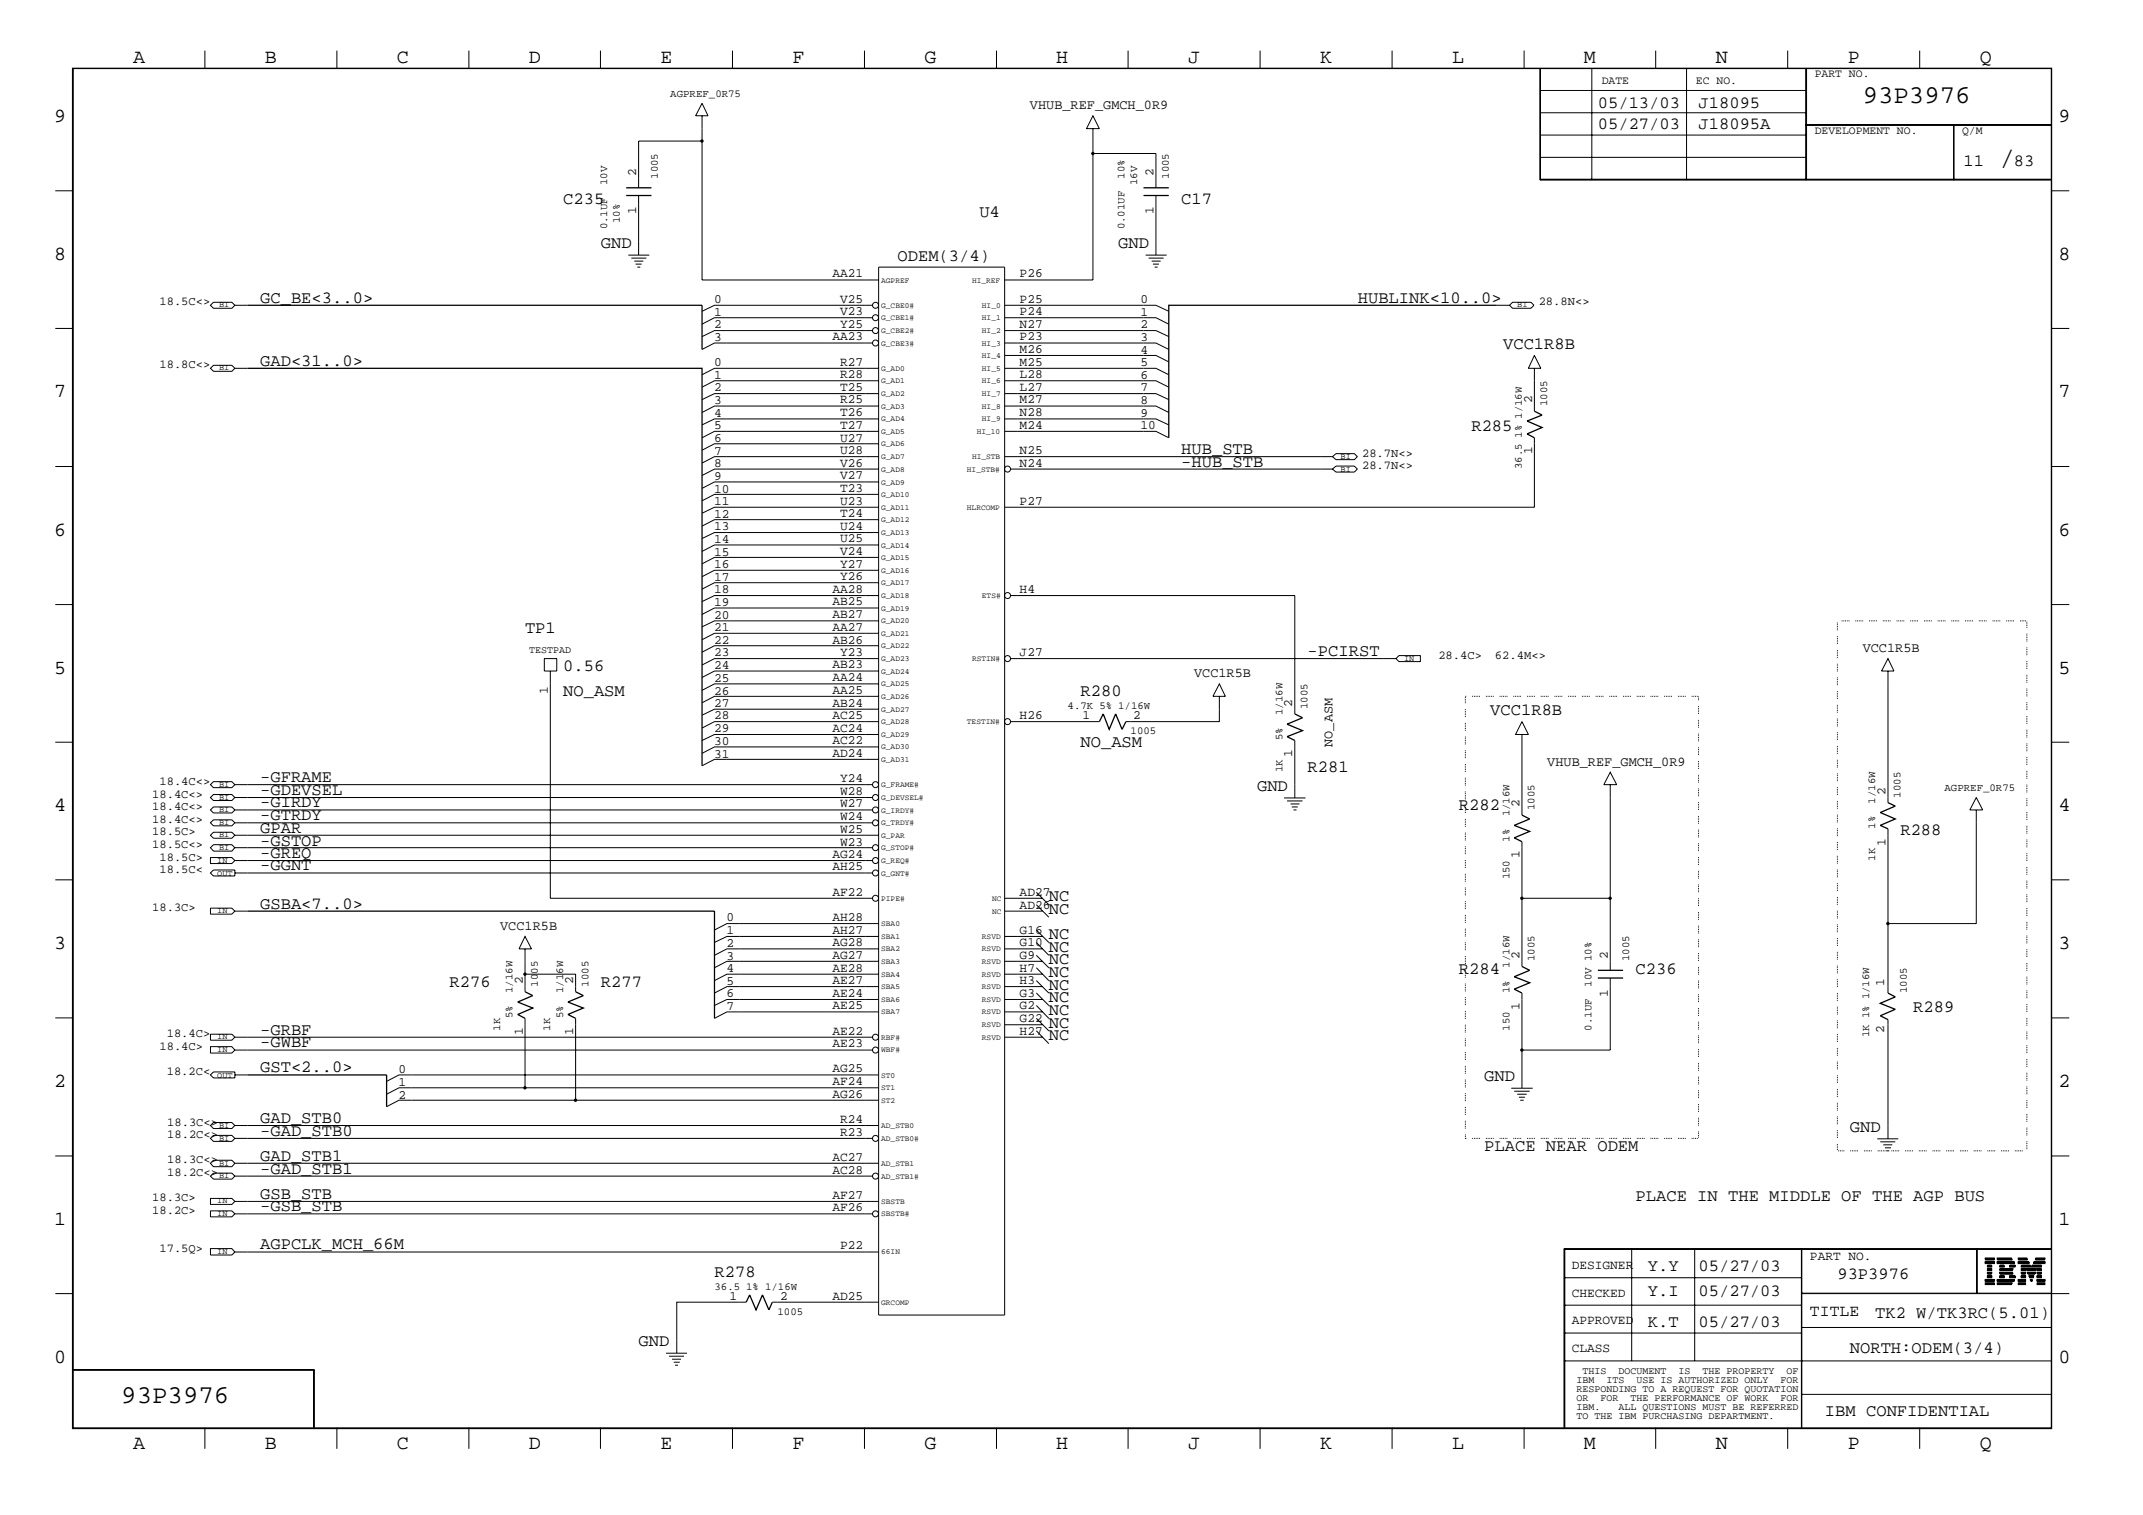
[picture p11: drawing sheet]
<svg xmlns="http://www.w3.org/2000/svg" width="423mm" height="299mm" viewBox="0 0 423 299" stroke-linecap="round" stroke-linejoin="round" font-family="sans-serif">
<defs><g id="words">
<text font-size="5.2" x="395" y="32.9">/</text>
<g font-size="5.1">
<text x="368" y="20.4">93P3976</text>
<text x="24" y="277.1">93P3976</text>
</g>
<g font-size="4">
<text x="26.3" y="12.4">A</text>
<text x="52.3" y="12.4">B</text>
<text x="78.4" y="12.4">C</text>
<text x="104.5" y="12.4">D</text>
<text x="130.5" y="12.4">E</text>
<text x="156.5" y="12.4">F</text>
<text x="182.6" y="12.4">G</text>
<text x="208.6" y="12.4">H</text>
<text x="234.7" y="12.4">J</text>
<text x="260.8" y="12.4">K</text>
<text x="286.9" y="12.4">L</text>
<text x="312.8" y="12.4">M</text>
<text x="338.9" y="12.4">N</text>
<text x="365" y="12.4">P</text>
<text x="391.1" y="12.4">Q</text>
<text x="10.7" y="24">9</text>
<text x="406.7" y="24">9</text>
<text x="10.7" y="51.3">8</text>
<text x="406.7" y="51.3">8</text>
<text x="10.7" y="78.5">7</text>
<text x="406.7" y="78.5">7</text>
<text x="10.7" y="105.7">6</text>
<text x="406.7" y="105.7">6</text>
<text x="10.7" y="133">5</text>
<text x="406.7" y="133">5</text>
<text x="10.7" y="160.2">4</text>
<text x="406.7" y="160.2">4</text>
<text x="10.7" y="187.4">3</text>
<text x="406.7" y="187.4">3</text>
<text x="10.7" y="214.5">2</text>
<text x="406.7" y="214.5">2</text>
<text x="10.7" y="241.9">1</text>
<text x="406.7" y="241.9">1</text>
<text x="10.7" y="269.1">0</text>
<text x="406.7" y="269.1">0</text>
<text x="26.3" y="286.1">A</text>
<text x="52.3" y="286.1">B</text>
<text x="78.4" y="286.1">C</text>
<text x="104.5" y="286.1">D</text>
<text x="130.5" y="286.1">E</text>
<text x="156.5" y="286.1">F</text>
<text x="182.6" y="286.1">G</text>
<text x="208.6" y="286.1">H</text>
<text x="234.7" y="286.1">J</text>
<text x="260.8" y="286.1">K</text>
<text x="286.9" y="286.1">L</text>
<text x="312.8" y="286.1">M</text>
<text x="338.9" y="286.1">N</text>
<text x="365" y="286.1">P</text>
<text x="391.1" y="286.1">Q</text>
</g>
<g font-size="3.4">
<text x="315.6" y="21.3">05/13/03</text>
<text x="335.5" y="21.3">J18095</text>
<text x="315.6" y="25.4">05/27/03</text>
<text x="335.5" y="25.4">J18095A</text>
<text x="387.9" y="32.9">11</text>
<text x="397.8" y="32.9">83</text>
<text x="111.3" y="40.3">C235</text>
<text x="233.3" y="40.3">C17</text>
<text x="193.5" y="42.8">U4</text>
<text x="118.7" y="49">GND</text>
<text x="177.3" y="51.6">ODEM(3/4)</text>
<text x="220.9" y="49">GND</text>
<text x="51.4" y="59.8">GC_BE&lt;3..0&gt;</text>
<text x="268.2" y="59.8">HUBLINK&lt;10..0&gt;</text>
<text x="296.9" y="69">VCC1R8B</text>
<text x="51.4" y="72.2">GAD&lt;31..0&gt;</text>
<text x="233.3" y="89.7">HUB_STB</text>
<text x="290.7" y="85.2">R285</text>
<text x="233.3" y="92.1">-HUB_STB</text>
<text x="103.7" y="125.1">TP1</text>
<text x="258.3" y="129.5">-PCIRST</text>
<text x="111.3" y="137.5">NO_ASM</text>
<text x="111.3" y="132.5">0.56</text>
<text x="213.4" y="137.5">R280</text>
<text x="294.4" y="141.2">VCC1R8B</text>
<text x="213.4" y="147.5">NO_ASM</text>
<text x="51.4" y="154.4">-GFRAME</text>
<text x="258.3" y="152.5">R281</text>
<text x="51.4" y="162">-GTRDY</text>
<text x="51.4" y="157">-GDEVSEL</text>
<text x="51.4" y="159.4">-GIRDY</text>
<text x="248.3" y="156.2">GND</text>
<text x="288.2" y="159.9">R282</text>
<text x="51.4" y="164.4">GPAR</text>
<text x="51.4" y="167">-GSTOP</text>
<text x="375.4" y="164.9">R288</text>
<text x="51.4" y="169.4">-GREQ</text>
<text x="51.4" y="171.9">-GGNT</text>
<text x="51.4" y="179.4">GSBA&lt;7..0&gt;</text>
<text x="207.2" y="178">NC</text>
<text x="207.2" y="180.5">NC</text>
<text x="207.2" y="185.5">NC</text>
<text x="207.2" y="190.4">NC</text>
<text x="207.2" y="188">NC</text>
<text x="88.8" y="194.8">R276</text>
<text x="118.7" y="194.8">R277</text>
<text x="207.2" y="198">NC</text>
<text x="207.2" y="195.4">NC</text>
<text x="207.2" y="193">NC</text>
<text x="288.2" y="192.4">R284</text>
<text x="323.1" y="192.4">C236</text>
<text x="207.2" y="200.4">NC</text>
<text x="207.2" y="202.9">NC</text>
<text x="378" y="199.8">R289</text>
<text x="51.4" y="204.3">-GRBF</text>
<text x="51.4" y="206.8">-GWBF</text>
<text x="207.2" y="205.4">NC</text>
<text x="51.4" y="211.8">GST&lt;2..0&gt;</text>
<text x="293.2" y="213.5">GND</text>
<text x="51.4" y="221.7">GAD_STB0</text>
<text x="51.4" y="224.3">-GAD_STB0</text>
<text x="293.2" y="227.2">PLACE NEAR ODEM</text>
<text x="365.4" y="223.5">GND</text>
<text x="51.4" y="231.7">-GAD_STB1</text>
<text x="51.4" y="229.3">GAD_STB1</text>
<text x="51.4" y="236.7">GSB_STB</text>
<text x="51.4" y="239.2">-GSB_STB</text>
<text x="323.1" y="237.2">PLACE IN THE MIDDLE OF THE AGP BUS</text>
<text x="51.4" y="246.7">AGPCLK_MCH_66M</text>
<text x="325.5" y="251">Y.Y</text>
<text x="335.5" y="251">05/27/03</text>
<text x="141.1" y="252.1">R278</text>
<text x="325.5" y="255.9">Y.I</text>
<text x="335.5" y="255.9">05/27/03</text>
<text x="363" y="252.6">93P3976</text>
<text x="325.5" y="262.1">K.T</text>
<text x="335.5" y="262.1">05/27/03</text>
<text x="370.4" y="260.2">TK2 W/TK3RC(5.01)</text>
<text x="126.2" y="265.9">GND</text>
<text x="365.4" y="267.1">NORTH:ODEM(3/4)</text>
<text x="360.5" y="279.6">IBM CONFIDENTIAL</text>
</g>
<text font-size="3.2" x="357.5" y="259.9">TITLE</text>
<g font-size="2.7">
<text x="203.5" y="21.6">VHUB_REF_GMCH_0R9</text>
<text x="368" y="128.8">VCC1R5B</text>
<text x="235.9" y="133.8">VCC1R5B</text>
<text x="263.2" y="147.5" transform="rotate(-90 263.2 147.5)">NO_ASM</text>
<text x="305.6" y="151.2">VHUB_REF_GMCH_0R9</text>
<text x="98.8" y="183.6">VCC1R5B</text>
</g>
<g font-size="2.5">
<text x="125.6" y="34.8" transform="rotate(-90 125.6 34.8)">2</text>
<text x="227.8" y="34.8" transform="rotate(-90 227.8 34.8)">2</text>
<text x="125.6" y="42.3" transform="rotate(-90 125.6 42.3)">1</text>
<text x="227.8" y="42.3" transform="rotate(-90 227.8 42.3)">1</text>
<text x="141.1" y="59.9">0</text>
<text x="164.4" y="54.8">AA21</text>
<text x="165.9" y="59.8">V25</text>
<text x="201.4" y="59.8">P25</text>
<text x="201.4" y="54.8">P26</text>
<text x="225.3" y="59.9">0</text>
<text x="141.1" y="64.9">2</text>
<text x="141.1" y="62.3">1</text>
<text x="165.9" y="62.2">V23</text>
<text x="165.9" y="64.8">Y25</text>
<text x="201.4" y="62.2">P24</text>
<text x="201.4" y="64.8">N27</text>
<text x="225.3" y="64.9">2</text>
<text x="225.3" y="62.3">1</text>
<text x="141.1" y="67.3">3</text>
<text x="164.4" y="67.2">AA23</text>
<text x="201.4" y="69.8">M26</text>
<text x="201.4" y="67.2">P23</text>
<text x="225.3" y="67.3">3</text>
<text x="225.3" y="69.8">4</text>
<text x="141.1" y="74.8">1</text>
<text x="141.1" y="72.3">0</text>
<text x="141.1" y="77.3">2</text>
<text x="165.9" y="77.2">T25</text>
<text x="165.9" y="74.7">R28</text>
<text x="165.9" y="72.2">R27</text>
<text x="201.4" y="72.2">M25</text>
<text x="201.4" y="77.2">L27</text>
<text x="201.4" y="74.7">L28</text>
<text x="225.3" y="77.3">7</text>
<text x="225.3" y="72.3">5</text>
<text x="225.3" y="74.8">6</text>
<text x="141.1" y="82.3">4</text>
<text x="141.1" y="79.8">3</text>
<text x="165.9" y="82.2">T26</text>
<text x="165.9" y="79.7">R25</text>
<text x="201.4" y="82.2">N28</text>
<text x="201.4" y="79.7">M27</text>
<text x="225.3" y="82.3">9</text>
<text x="225.3" y="79.8">8</text>
<text x="302.7" y="79.7" transform="rotate(-90 302.7 79.7)">2</text>
<text x="141.1" y="89.7">7</text>
<text x="141.1" y="87.3">6</text>
<text x="141.1" y="84.8">5</text>
<text x="165.9" y="89.7">U28</text>
<text x="165.9" y="87.2">U27</text>
<text x="165.9" y="84.7">T27</text>
<text x="201.4" y="89.7">N25</text>
<text x="201.4" y="84.7">M24</text>
<text x="225.3" y="84.8">10</text>
<text x="302.7" y="89.7" transform="rotate(-90 302.7 89.7)">1</text>
<text x="141.1" y="94.7">9</text>
<text x="141.1" y="92.3">8</text>
<text x="165.9" y="92.1">V26</text>
<text x="165.9" y="94.7">V27</text>
<text x="201.4" y="92.1">N24</text>
<text x="141.1" y="99.7">11</text>
<text x="141.1" y="97.3">10</text>
<text x="165.9" y="99.7">U23</text>
<text x="165.9" y="97.1">T23</text>
<text x="201.4" y="99.7">P27</text>
<text x="141.1" y="102.2">12</text>
<text x="141.1" y="104.7">13</text>
<text x="141.1" y="107.2">14</text>
<text x="165.9" y="102.1">T24</text>
<text x="165.9" y="107.1">U25</text>
<text x="165.9" y="104.6">U24</text>
<text x="141.1" y="112.2">16</text>
<text x="141.1" y="109.7">15</text>
<text x="165.9" y="109.6">V24</text>
<text x="165.9" y="112.1">Y27</text>
<text x="141.1" y="117.2">18</text>
<text x="141.1" y="114.7">17</text>
<text x="141.1" y="119.6">19</text>
<text x="164.4" y="119.5">AB25</text>
<text x="164.4" y="117.1">AA28</text>
<text x="165.9" y="114.6">Y26</text>
<text x="201.4" y="117.1">H4</text>
<text x="141.1" y="124.6">21</text>
<text x="141.1" y="122.2">20</text>
<text x="164.4" y="124.5">AA27</text>
<text x="164.4" y="122.1">AB27</text>
<text x="141.1" y="129.6">23</text>
<text x="141.1" y="127.2">22</text>
<text x="164.4" y="127.1">AB26</text>
<text x="164.4" y="132">AB23</text>
<text x="165.9" y="129.5">Y23</text>
<text x="201.4" y="129.5">J27</text>
<text x="108.2" y="137.1" transform="rotate(-90 108.2 137.1)">1</text>
<text x="141.1" y="134.6">25</text>
<text x="141.1" y="137.2">26</text>
<text x="141.1" y="132.2">24</text>
<text x="164.4" y="134.5">AA24</text>
<text x="164.4" y="137">AA25</text>
<text x="141.1" y="142.1">28</text>
<text x="141.1" y="139.6">27</text>
<text x="164.4" y="139.5">AB24</text>
<text x="164.4" y="142">AC25</text>
<text x="201.4" y="142">H26</text>
<text x="213.9" y="142">1</text>
<text x="223.9" y="142">2</text>
<text x="255.3" y="139.5" transform="rotate(-90 255.3 139.5)">2</text>
<text x="141.1" y="149.6">31</text>
<text x="141.1" y="147.1">30</text>
<text x="141.1" y="144.6">29</text>
<text x="164.4" y="147">AC22</text>
<text x="164.4" y="149.5">AD24</text>
<text x="164.4" y="144.5">AC24</text>
<text x="255.3" y="149.5" transform="rotate(-90 255.3 149.5)">1</text>
<text x="165.9" y="154.4">Y24</text>
<text x="165.9" y="162">W24</text>
<text x="165.9" y="159.4">W27</text>
<text x="165.9" y="157">W28</text>
<text x="300.1" y="159.4" transform="rotate(-90 300.1 159.4)">2</text>
<text x="372.4" y="157" transform="rotate(-90 372.4 157)">2</text>
<text x="165.9" y="164.4">W25</text>
<text x="165.9" y="167">W23</text>
<text x="372.4" y="167" transform="rotate(-90 372.4 167)">1</text>
<text x="164.4" y="171.9">AH25</text>
<text x="164.4" y="169.4">AG24</text>
<text x="300.1" y="169.4" transform="rotate(-90 300.1 169.4)">1</text>
<text x="164.4" y="176.9">AF22</text>
<text x="201.4" y="179.4">AD26</text>
<text x="201.4" y="176.9">AD27</text>
<text x="143.5" y="181.9">0</text>
<text x="143.5" y="184.5">1</text>
<text x="164.4" y="184.4">AH27</text>
<text x="164.4" y="181.9">AH28</text>
<text x="201.4" y="184.4">G16</text>
<text x="143.5" y="191.9">4</text>
<text x="143.5" y="189.5">3</text>
<text x="143.5" y="186.9">2</text>
<text x="164.4" y="191.9">AE28</text>
<text x="164.4" y="189.4">AG27</text>
<text x="164.4" y="186.9">AG28</text>
<text x="201.4" y="191.9">H7</text>
<text x="201.4" y="189.4">G9</text>
<text x="201.4" y="186.9">G10</text>
<text x="300.1" y="189.4" transform="rotate(-90 300.1 189.4)">2</text>
<text x="317.6" y="189.4" transform="rotate(-90 317.6 189.4)">2</text>
<text x="103.3" y="194.3" transform="rotate(-90 103.3 194.3)">2</text>
<text x="113.2" y="194.3" transform="rotate(-90 113.2 194.3)">2</text>
<text x="143.5" y="196.9">6</text>
<text x="143.5" y="194.5">5</text>
<text x="164.4" y="196.8">AE24</text>
<text x="164.4" y="194.3">AE27</text>
<text x="201.4" y="194.3">H3</text>
<text x="201.4" y="196.8">G3</text>
<text x="317.6" y="196.8" transform="rotate(-90 317.6 196.8)">1</text>
<text x="372.2" y="194.6" transform="rotate(-90 372.2 194.6)">1</text>
<text x="143.5" y="199.4">7</text>
<text x="164.4" y="199.3">AE25</text>
<text x="201.4" y="199.3">G2</text>
<text x="201.4" y="201.8">G22</text>
<text x="300.1" y="199.4" transform="rotate(-90 300.1 199.4)">1</text>
<text x="103.3" y="204.4" transform="rotate(-90 103.3 204.4)">1</text>
<text x="113.2" y="204.4" transform="rotate(-90 113.2 204.4)">1</text>
<text x="164.4" y="204.3">AE22</text>
<text x="164.4" y="206.8">AE23</text>
<text x="201.4" y="204.3">H27</text>
<text x="372.2" y="204" transform="rotate(-90 372.2 204)">2</text>
<text x="78.7" y="214.4">1</text>
<text x="78.7" y="211.9">0</text>
<text x="164.4" y="214.3">AF24</text>
<text x="164.4" y="211.8">AG25</text>
<text x="78.7" y="216.9">2</text>
<text x="164.4" y="216.7">AG26</text>
<text x="165.9" y="221.7">R24</text>
<text x="165.9" y="224.3">R23</text>
<text x="164.4" y="231.7">AC28</text>
<text x="164.4" y="229.3">AC27</text>
<text x="164.4" y="239.2">AF26</text>
<text x="164.4" y="236.7">AF27</text>
<text x="165.9" y="246.7">P22</text>
<text x="310.5" y="250.5">DESIGNER</text>
<text x="357.5" y="248.8">PART NO.</text>
<text x="144.1" y="256.6">1</text>
<text x="154.1" y="256.6">2</text>
<text x="164.4" y="256.6">AD25</text>
<text x="310.5" y="256">CHECKED</text>
<text x="310.5" y="261.5">APPROVED</text>
<text x="310.5" y="267">CLASS</text>
</g>
<g font-size="2.4">
<text x="31.5" y="60.3">18.5C&lt;&gt;</text>
<text x="304" y="60.3">28.8N&lt;&gt;</text>
<text x="31.5" y="72.7">18.8C&lt;&gt;</text>
<text x="269.1" y="90.2">28.7N&lt;&gt;</text>
<text x="269.1" y="92.6">28.7N&lt;&gt;</text>
<text x="284.1" y="130">28.4C&gt;</text>
<text x="295.3" y="130">62.4M&lt;&gt;</text>
<text x="31.5" y="154.9">18.4C&lt;&gt;</text>
<text x="30.1" y="157.5">18.4C&lt;&gt;</text>
<text x="30.1" y="159.9">18.4C&lt;&gt;</text>
<text x="30.1" y="164.9">18.5C&gt;</text>
<text x="30.1" y="167.4">18.5C&lt;&gt;</text>
<text x="30.1" y="162.5">18.4C&lt;&gt;</text>
<text x="31.5" y="169.9">18.5C&gt;</text>
<text x="31.5" y="172.4">18.5C&lt;</text>
<text x="30.1" y="179.9">18.3C&gt;</text>
<text x="31.5" y="207.3">18.4C&gt;</text>
<text x="32.9" y="204.8">18.4C&gt;</text>
<text x="32.9" y="212.3">18.2C&lt;</text>
<text x="33" y="222.3">18.3C&lt;&gt;</text>
<text x="33" y="224.8">18.2C&lt;&gt;</text>
<text x="33" y="232.2">18.2C&lt;&gt;</text>
<text x="33" y="229.7">18.3C&lt;&gt;</text>
<text x="30.1" y="237.2">18.3C&gt;</text>
<text x="30.1" y="239.7">18.2C&gt;</text>
<text x="31.5" y="247.2">17.5Q&gt;</text>
</g>
<g font-size="2.3">
<text x="316.4" y="16.6">DATE</text>
<text x="335" y="16.6">EC NO.</text>
<text x="358.5" y="15.2">PART NO.</text>
<text x="358.5" y="26.5">DEVELOPMENT NO.</text>
<text x="387.6" y="26.5">Q/M</text>
</g>
<g font-size="2.1">
<text x="132.4" y="19.1">AGPREF_0R75</text>
<text x="130" y="35.3" transform="rotate(-90 130 35.3)">1005</text>
<text x="222.2" y="35.3" transform="rotate(-90 222.2 35.3)">10%</text>
<text x="230.9" y="35.3" transform="rotate(-90 230.9 35.3)">1005</text>
<text x="120" y="36.6" transform="rotate(-90 120 36.6)">10V</text>
<text x="224.6" y="36.6" transform="rotate(-90 224.6 36.6)">16V</text>
<text x="120" y="45.3" transform="rotate(-90 120 45.3)">0.1UF</text>
<text x="122.4" y="44" transform="rotate(-90 122.4 44)">10%</text>
<text x="222.2" y="45.3" transform="rotate(-90 222.2 45.3)">0.01UF</text>
<text x="305.6" y="80.2" transform="rotate(-90 305.6 80.2)">1005</text>
<text x="300.7" y="86.4" transform="rotate(-90 300.7 86.4)">1% 1/16W</text>
<text x="300.7" y="92.6" transform="rotate(-90 300.7 92.6)">36.5</text>
<text x="210.9" y="140">4.7K 5% 1/16W</text>
<text x="253.3" y="141.2" transform="rotate(-90 253.3 141.2)">1/16W</text>
<text x="258.3" y="140" transform="rotate(-90 258.3 140)">1005</text>
<text x="223.4" y="145">1005</text>
<text x="253.3" y="146.2" transform="rotate(-90 253.3 146.2)">5%</text>
<text x="253.3" y="152.5" transform="rotate(-90 253.3 152.5)">1K</text>
<text x="298.2" y="161.2" transform="rotate(-90 298.2 161.2)">1/16W</text>
<text x="303.1" y="159.9" transform="rotate(-90 303.1 159.9)">1005</text>
<text x="370.4" y="158.7" transform="rotate(-90 370.4 158.7)">1/16W</text>
<text x="375.4" y="157.5" transform="rotate(-90 375.4 157.5)">1005</text>
<text x="384.1" y="156.2">AGPREF_0R75</text>
<text x="298.2" y="166.2" transform="rotate(-90 298.2 166.2)">1%</text>
<text x="370.4" y="163.7" transform="rotate(-90 370.4 163.7)">1%</text>
<text x="298.2" y="173.7" transform="rotate(-90 298.2 173.7)">150</text>
<text x="370.4" y="169.9" transform="rotate(-90 370.4 169.9)">1K</text>
<text x="298.2" y="191.1" transform="rotate(-90 298.2 191.1)">1/16W</text>
<text x="303.1" y="189.8" transform="rotate(-90 303.1 189.8)">1005</text>
<text x="321.8" y="189.8" transform="rotate(-90 321.8 189.8)">1005</text>
<text x="101.3" y="196.1" transform="rotate(-90 101.3 196.1)">1/16W</text>
<text x="106.3" y="194.8" transform="rotate(-90 106.3 194.8)">1005</text>
<text x="111.3" y="196.1" transform="rotate(-90 111.3 196.1)">1/16W</text>
<text x="116.2" y="194.8" transform="rotate(-90 116.2 194.8)">1005</text>
<text x="298.2" y="196.1" transform="rotate(-90 298.2 196.1)">1%</text>
<text x="314.4" y="194.8" transform="rotate(-90 314.4 194.8)">10V 10%</text>
<text x="376.7" y="196.1" transform="rotate(-90 376.7 196.1)">1005</text>
<text x="98.8" y="203.5" transform="rotate(-90 98.8 203.5)">1K</text>
<text x="101.3" y="201.1" transform="rotate(-90 101.3 201.1)">5%</text>
<text x="108.7" y="203.5" transform="rotate(-90 108.7 203.5)">1K</text>
<text x="111.3" y="201.1" transform="rotate(-90 111.3 201.1)">5%</text>
<text x="298.2" y="203.5" transform="rotate(-90 298.2 203.5)">150</text>
<text x="314.4" y="203.5" transform="rotate(-90 314.4 203.5)">0.1UF</text>
<text x="369.2" y="204.8" transform="rotate(-90 369.2 204.8)">1K 1% 1/16W</text>
<text x="141.1" y="254.7">36.5</text>
<text x="147.4" y="254.7">1% 1/16W</text>
<text x="153.6" y="259.7">1005</text>
</g>
<g font-size="2">
<text x="104.6" y="129">TESTPAD</text>
<text x="311.4" y="273.1">IBM</text>
<text x="311.4" y="274.9">RESPONDING TO A REQUEST FOR QUOTATION</text>
<text x="312.6" y="271.4">THIS</text>
<text x="317.3" y="273.1">ITS</text>
<text x="319.7" y="271.4">DOCUMENT</text>
<text x="323.3" y="273.1">USE IS AUTHORIZED ONLY</text>
<text x="331.6" y="271.4">IS</text>
<text x="336.3" y="271.4">THE PROPERTY</text>
<text x="351.7" y="273.1">FOR</text>
<text x="352.9" y="271.4">OF</text>
<text x="311.4" y="276.6">OR</text>
<text x="311.4" y="278.5">IBM.</text>
<text x="311.4" y="280.2">TO THE IBM PURCHASING DEPARTMENT.</text>
<text x="316.1" y="276.6">FOR</text>
<text x="319.7" y="278.5">ALL QUESTIONS MUST BE REFERRED</text>
<text x="322.1" y="276.6">THE PERFORMANCE OF WORK</text>
<text x="351.7" y="276.6">FOR</text>
</g>
<g font-size="1.7">
<text x="43.3" y="60.7">BI</text>
<text x="299.7" y="60.7">BI</text>
<text x="43.3" y="73.2">BI</text>
<text x="264.8" y="90.6">BI</text>
<text x="264.8" y="93.1">BI</text>
<text x="277.4" y="130.5">IN</text>
<text x="43.3" y="155.4">BI</text>
<text x="43.3" y="160.4">BI</text>
<text x="43.3" y="157.9">BI</text>
<text x="43.3" y="167.9">BI</text>
<text x="43.3" y="165.4">BI</text>
<text x="43.3" y="162.9">BI</text>
<text x="42.9" y="170.3">IN</text>
<text x="42.9" y="172.9">OUT</text>
<text x="42.9" y="180.3">IN</text>
<text x="42.9" y="205.2">IN</text>
<text x="42.9" y="207.7">IN</text>
<text x="42.9" y="212.8">OUT</text>
<text x="43.3" y="225.2">BI</text>
<text x="43.3" y="222.7">BI</text>
<text x="43.3" y="232.7">BI</text>
<text x="43.3" y="230.2">BI</text>
<text x="42.9" y="237.6">IN</text>
<text x="42.9" y="240.1">IN</text>
<text x="42.9" y="247.6">IN</text>
</g>
<g font-size="1.6">
<text x="174.1" y="55.8">AGPREF</text>
<text x="192" y="55.8">HI_REF</text>
<text x="174.1" y="60.8">G_CBE0#</text>
<text x="174.1" y="63.2">G_CBE1#</text>
<text x="174.1" y="65.7">G_CBE2#</text>
<text x="194" y="60.8">HI_0</text>
<text x="194" y="63.2">HI_1</text>
<text x="194" y="65.7">HI_2</text>
<text x="174.1" y="68.2">G_CBE3#</text>
<text x="194" y="68.2">HI_3</text>
<text x="194" y="70.7">HI_4</text>
<text x="174.1" y="73.2">G_AD0</text>
<text x="174.1" y="75.7">G_AD1</text>
<text x="194" y="73.2">HI_5</text>
<text x="194" y="75.7">HI_6</text>
<text x="174.1" y="78.2">G_AD2</text>
<text x="174.1" y="80.7">G_AD3</text>
<text x="174.1" y="83.1">G_AD4</text>
<text x="194" y="78.2">HI_7</text>
<text x="194" y="80.7">HI_8</text>
<text x="194" y="83.1">HI_9</text>
<text x="174.1" y="85.7">G_AD5</text>
<text x="174.1" y="88.1">G_AD6</text>
<text x="193" y="85.7">HI_10</text>
<text x="174.1" y="90.7">G_AD7</text>
<text x="174.1" y="93.1">G_AD8</text>
<text x="174.1" y="95.7">G_AD9</text>
<text x="191" y="93.1">HI_STB#</text>
<text x="192" y="90.7">HI_STB</text>
<text x="174.1" y="98.1">G_AD10</text>
<text x="174.1" y="100.7">G_AD11</text>
<text x="191" y="100.7">HLRCOMP</text>
<text x="174.1" y="103.1">G_AD12</text>
<text x="174.1" y="105.6">G_AD13</text>
<text x="174.1" y="108.1">G_AD14</text>
<text x="174.1" y="110.6">G_AD15</text>
<text x="174.1" y="113.1">G_AD16</text>
<text x="174.1" y="115.6">G_AD17</text>
<text x="174.1" y="118.1">G_AD18</text>
<text x="194" y="118.1">ETS#</text>
<text x="174.1" y="120.6">G_AD19</text>
<text x="174.1" y="123">G_AD20</text>
<text x="174.1" y="125.6">G_AD21</text>
<text x="174.1" y="128">G_AD22</text>
<text x="174.1" y="130.6">G_AD23</text>
<text x="192" y="130.6">RSTIN#</text>
<text x="174.1" y="133">G_AD24</text>
<text x="174.1" y="135.6">G_AD25</text>
<text x="174.1" y="138">G_AD26</text>
<text x="174.1" y="140.5">G_AD27</text>
<text x="174.1" y="143">G_AD28</text>
<text x="191" y="143">TESTIN#</text>
<text x="174.1" y="145.5">G_AD29</text>
<text x="174.1" y="148">G_AD30</text>
<text x="174.1" y="150.5">G_AD31</text>
<text x="174.1" y="155.4">G_FRAME#</text>
<text x="174.1" y="158">G_DEVSEL#</text>
<text x="174.1" y="160.4">G_IRDY#</text>
<text x="174.1" y="163">G_TRDY#</text>
<text x="174.1" y="165.4">G_PAR</text>
<text x="174.1" y="167.9">G_STOP#</text>
<text x="174.1" y="170.4">G_REQ#</text>
<text x="174.1" y="172.9">G_GNT#</text>
<text x="174.1" y="177.9">PIPE#</text>
<text x="196" y="177.9">NC</text>
<text x="174.1" y="182.9">SBA0</text>
<text x="174.1" y="185.3">SBA1</text>
<text x="194" y="185.3">RSVD</text>
<text x="196" y="180.4">NC</text>
<text x="174.1" y="187.9">SBA2</text>
<text x="174.1" y="190.3">SBA3</text>
<text x="194" y="187.9">RSVD</text>
<text x="194" y="190.3">RSVD</text>
<text x="174.1" y="192.9">SBA4</text>
<text x="174.1" y="195.3">SBA5</text>
<text x="174.1" y="197.9">SBA6</text>
<text x="194" y="192.9">RSVD</text>
<text x="194" y="195.3">RSVD</text>
<text x="194" y="197.9">RSVD</text>
<text x="174.1" y="200.3">SBA7</text>
<text x="194" y="200.3">RSVD</text>
<text x="194" y="202.9">RSVD</text>
<text x="174.1" y="205.3">RBF#</text>
<text x="174.1" y="207.8">WBF#</text>
<text x="194" y="205.3">RSVD</text>
<text x="174.1" y="212.8">ST0</text>
<text x="174.1" y="215.3">ST1</text>
<text x="174.1" y="217.8">ST2</text>
<text x="174.1" y="222.8">AD_STB0</text>
<text x="174.1" y="225.2">AD_STB0#</text>
<text x="174.1" y="230.2">AD_STB1</text>
<text x="174.1" y="232.7">AD_STB1#</text>
<text x="174.1" y="237.7">SBSTB</text>
<text x="174.1" y="240.2">SBSTB#</text>
<text x="174.1" y="247.6">66IN</text>
<text x="174.1" y="257.6">GRCOMP</text>
</g>
</g></defs>
<g fill="none" stroke="#000" stroke-width=".2">
<path d="M14.3 13.5h391v268.6h-391zM14.5 13.5h390.7v268.4h-390.7zM40.5 10v3.5M66.5 10v3.5M92.6 10v3.5M118.6 10v3.5M144.7 10v3.5M170.8 10v3.5M196.8 10v3.5M222.8 10v3.5M248.9 10v3.5M275 10v3.5"/>
<path d="M301.1 10v3.5M304.2 13.5v22.1h101.1M304.2 17.9h52.5M304.3 13.5v22.1M314.5 13.5v22.1M327.1 10v3.5M333.2 13.5v22.1M353.1 10v3.5M356.7 13.5v22.1M356.9 13.5v22.1M379.2 10v3.5M10.9 37.7h3.4"/>
<path d="M126.2 38.6v11.7M138.7 22.9v32.4h34.9M138.7 27.9h-12.5v9.2M138.7 20.4l1.2 2.5h-2.5zM215.9 22.9l1.3 2.5h-2.6zM215.9 25.4v4.9M228.3 37.1v-6.8h-12.4v25h-17.4M228.3 38.6v11.7M304.2 35.4h101.1M304.2 26.7h52.5M304.2 22.3h52.5M304.3 31.1h52.4"/>
<path d="M356.7 24.7h48.6M356.7 24.6h48.6M385.9 24.7v10.9M386 24.7v10.9M405.3 37.7h3.5M42.2 59.7h3.6l.6 .6-.6 .6h-3.6l-.6-.6zM124.1 50.4h4.2M124.7 51h3M125.3 51.6h1.8M125.6 52.2h1.1M125.9 52.7h.6M173.6 52.7h24.9v207h-24.9z"/>
<path d="M226.3 50.4h4.2M226.9 51h3M227.5 51.6h1.8M227.8 52.2h1.1M228.1 52.7h.6M298.8 59.7h3.6l.6 .6-.6 .6h-3.6l-.6-.6zM10.9 64.9h3.4M42.2 72.1h3.6l.6 .6-.6 .6h-3.6l-.6-.6zM46.4 60.3h2.5M46.4 72.7h2.5M172.4 65.3h-31.3l-2.4 1.2M172.4 67.7h-31.3l-2.4 1.3"/>
<path d="M172.4 62.7h-31.3l-2.4 1.3M172.4 60.3h-31.3l-2.4 1.2M173.6 77.7h-32.5l-2.4 1.2M173.6 75.2h-32.5l-2.4 1.3M173.6 72.7h-32.5l-2.4 1.3M198.5 77.7h29.8l2.6 1.2M198.5 60.3h29.8l2.6 1.2M198.5 65.3h29.8l2.6 1.2M198.5 62.7h29.8l2.6 1.3M198.5 67.7h29.8l2.6 1.3M198.5 70.2h29.8l2.6 1.3M198.5 72.7h29.8l2.6 1.3"/>
<path d="M198.5 75.2h29.8l2.6 1.3M295.7 60.3h2.5M303.1 70.2l1.3 2.5h-2.5zM303.1 72.7v8.5M405.3 64.9h3.5M10.9 92.1h3.4M173.6 97.6h-32.5l-2.4 1.3M173.6 95.2h-32.5l-2.4 1.2M173.6 90.2h-32.5l-2.4 1.2M173.6 92.6h-32.5l-2.4 1.3M173.6 87.6h-32.5l-2.4 1.3M173.6 85.2h-32.5l-2.4 1.2"/>
<path d="M173.6 82.7h-32.5l-2.4 1.2M173.6 80.2h-32.5l-2.4 1.2M198.5 82.7h29.8l2.6 1.2M198.5 80.2h29.8l2.6 1.2M198.5 85.2h29.8l2.6 1.2M198.5 90.2h64.7M199.6 92.6h63.6M263.2 90.2l.7-.6h3.6l.6 .6-.6 .6h-3.6zM263.2 92.6l.7-.6h3.6l.6 .6-.6 .6h-3.6zM303.1 86.4v13.8h-104.6M405.3 92.1h3.5M10.9 119.4h3.4"/>
<path d="M173.6 117.6h-32.5l-2.4 1.2M173.6 115.1h-32.5l-2.4 1.2M173.6 112.6h-32.5l-2.4 1.3M173.6 110.1h-32.5l-2.4 1.2M173.6 102.6h-32.5l-2.4 1.3M173.6 105.2h-32.5l-2.4 1.1M173.6 107.6h-32.5l-2.4 1.3M173.6 100.2h-32.5l-2.4 1.1M199.6 117.6h56.2v23.4M405.3 119.4h3.5M107.5 130h2.5v2.5h-2.5zM108.7 132.5v44.9h63.7"/>
<path d="M173.6 135h-32.5l-2.4 1.3M173.6 137.5h-32.5l-2.4 1.3M173.6 132.5h-32.5l-2.4 1.3M173.6 130h-32.5l-2.4 1.3M173.6 127.5h-32.5l-2.4 1.3M173.6 125.1h-32.5l-2.4 1.2M173.6 122.6h-32.5l-2.4 1.2M173.6 120.1h-32.5l-2.4 1.2M199.6 130h76.2M240.9 135l1.2 2.5h-2.5zM240.9 137.5v5h-18.5M276.4 129.5h4.2v1.1h-4.2l-.6-.6z"/>
<path d="M373 130l1.1 2.5h-2.4zM373 132.5v26M10.9 146.6h3.4M41.6 159.9l.6-.6h3.6l.6 .6-.6 .6h-3.6zM41.6 157.5l.6-.6h3.6l.6 .6-.6 .6h-3.6zM42.2 154.3h3.6l.6 .6-.6 .6h-3.6l-.6-.6zM46.4 154.9h126M46.4 157.5h126M46.4 159.9h126M173.6 149.9h-32.5l-2.4 1.3M173.6 147.5h-32.5l-2.4 1.3M173.6 142.5h-32.5l-2.4 1.3"/>
<path d="M173.6 145h-32.5l-2.4 1.2M173.6 140h-32.5l-2.4 1.2M199.6 142.5h17.6M253.7 157.6h4.2M254.3 158.2h3M254.9 158.7h1.8M255.2 159.3h1.2M255.5 159.9h.6M255.8 146.2v11.3M300.7 142.5l1.2 2.5h-2.5zM300.7 145v16M318.1 152.5l1.3 2.4h-2.6z"/>
<path d="M318.1 154.9v36.7M390.4 157.5l1.3 2.4h-2.6zM390.4 159.9v22.5h-17.4M405.3 146.6h3.5M10.9 173.7h3.4M41.6 164.9l.6-.6h3.6l.6 .6-.6 .6h-3.6zM41.6 162.5l.6-.6h3.6l.6 .6-.6 .6h-3.6zM41.6 169.3h4.2l.6 .6-.6 .6h-4.2zM41.6 179.3h4.2l.6 .6-.6 .6h-4.2zM42.2 171.8h4.2v1.2h-4.2l-.6-.6zM42.2 166.8h3.6l.6 .6-.6 .7h-3.6l-.6-.7zM46.4 162.5h126"/>
<path d="M46.4 164.9h127.2M46.4 167.4h126M46.4 169.9h126M46.4 172.4h126M46.4 179.9h2.5M198.5 177.4h7.4M198.5 179.9h7.4M204.7 178.6l2.5 2.5M204.7 176.2l2.5 2.4M300.7 177.4h17.4M300.7 166.2v24.6M373 163.7v32.4"/>
<path d="M405.3 173.7h3.5M103.7 184.9l1.3 2.5h-2.5zM103.7 192.4h10v3.4M103.7 187.4v8.4M173.6 197.4h-30l-2.5 1.1M173.6 192.4h-30l-2.5 1.2M173.6 194.8h-30l-2.5 1.3M173.6 189.8h-30l-2.5 1.3M173.6 187.4h-30l-2.5 1.2M173.6 182.4h-30l-2.5 1.2M173.6 184.9h-30l-2.5 1.2M173.6 199.8h-30l-2.5 1.3"/>
<path d="M198.5 184.9h7.4M198.5 187.4h7.4M198.5 189.8h7.4M198.5 192.4h7.4M198.5 194.8h7.4M198.5 197.4h7.4M198.5 199.8h7.4M204.7 198.5l2.5 2.6M204.7 196.1l2.5 2.4M204.7 193.6l2.5 2.5M204.7 191.1l2.5 2.5M204.7 188.6l2.5 2.5"/>
<path d="M204.7 186.1l2.5 2.5M204.7 183.6l2.5 2.5M318.1 193.1v14.2h-17.4v-11.2M10.9 201h3.4M41.6 212.3l.6-.6h4.2v1.2h-4.2zM41.6 204.2h4.2l.6 .6-.6 .6h-4.2zM41.6 206.7h4.2l.6 .6-.6 .6h-4.2zM46.4 204.8h126M46.4 207.3h126M46.4 212.3h2.5M103.7 201.1v13.7M113.7 201.1v16.2"/>
<path d="M173.6 217.3h-94.8l-2.4 1.2M173.6 214.8h-94.8l-2.4 1.3M173.6 212.3h-94.8l-2.4 1.2M198.5 204.8h7.4M198.5 202.4h7.4M204.7 203.5l2.5 2.6M204.7 201.1l2.5 2.4M298.5 214.9h4.3M299.1 215.5h3.1M299.7 216.1h1.9M300.1 216.7h1.1M300.3 217.3h.7"/>
<path d="M300.7 207.3v7.5M373 201.3v23.5M405.3 201h3.5M10.9 228.3h3.4M41.6 232.2l.6-.6h3.6l.6 .6-.6 .6h-3.6zM41.6 224.8l.6-.6h3.6l.6 .6-.6 .6h-3.6zM41.6 229.7l.6-.6h3.6l.6 .6-.6 .7h-3.6zM41.6 222.2l.6-.5h3.6l.6 .5-.6 .6h-3.6zM41.6 239.1h4.2l.6 .6-.6 .6h-4.2zM41.6 236.6h4.2l.6 .6-.6 .6h-4.2zM46.4 222.2h127.2M46.4 224.8h126"/>
<path d="M46.4 229.7h127.2M46.4 232.2h126M46.4 237.2h127.2M46.4 239.7h126M370.8 224.9h4.2M371.4 225.5h3M372 226.1h1.8M372.4 226.7h1.1M372.6 227.2h.6M405.3 228.3h3.5M10.9 255.4h3.4M41.6 246.5h4.2l.6 .7-.6 .6h-4.2z"/>
<path d="M46.4 247.2h127.2M147.4 257.1h-13.7v10M152.6 257.1h21M308.9 246.7h96.4M308.9 257.7h47M308.9 252.3h47M309.1 246.5v35.4M322.3 246.5v22.2M334.8 246.5v22.2M355.9 246.5v35.4M355.9 255.4h49.4M355.9 255.4h52.9"/>
<path d="M390.5 246.5v8.9M390.6 246.5v8.9M392.2 253.6l1.8 .1zM392.2 253.3l1.8 .1zM392.2 252.9l1.8 .1zM392.2 252.7h1.8v.2h-1.8zM392.2 252.6l1.8 .1zM392.2 249.3h1.8v.2h-1.8zM392.2 249.3h1.8zM392.2 249.1l1.8 .1zM392.2 248.6l1.8 .1zM392.2 248.4l1.8 .1z"/>
<path d="M392.2 253.5h1.8h-1.8M392.2 248.8h1.8h-1.8M392.6 252.2l.8 .1zM392.6 252.1h.8zM392.6 251.9h.8v.2h-.8zM392.6 251.4l.8 .1zM392.6 251.2l.8 .1zM392.6 250.8l.8 .1zM392.6 250.5l.8 .1zM392.6 250.1l.8 .1zM392.6 249.9l.8 .1zM392.6 251.5h.8h-.8"/>
<path d="M392.6 250.7h.8h-.8M392.6 249.9h.8h-.8M394.5 253.6l2.8 .1zM394.5 253.3l3 .1zM394.5 248.6l2.9 .1zM394.5 248.4l2.8 .1zM394.5 252.9l3.3 .1zM394.5 252.7h3.4v.2h-3.4zM394.5 252.6l3.4 .1zM394.5 249.3h3.4v.2h-3.4zM394.5 249.3h3.4zM394.5 249.1l3.3 .1z"/>
<path d="M394.5 253.5h2.9h-2.9M394.5 248.8h3h-3M395.1 251.4l2.5 .1zM395.1 251.2l2.4 .1zM395.1 250.8l2.4 .1zM395.1 250.5l2.6 .1zM395.1 252.2l.8 .1zM395.1 252.1h.8zM395.1 251.9h.8v.2h-.8zM395.1 250.1l.8 .1zM395.1 249.9l.8 .1zM395.1 251.5h2.6h-2.6"/>
<path d="M395.1 250.7h2.5h-2.5M395.1 249.9h.8h-.8M397 252.2l1.1 .1zM397 252.1h1.1zM397 251.9h1v.2h-1zM397 250.1l1 .1zM397 249.9l1.1 .1zM397 249.9h1.1h-1.1M398.7 253.6l1.4 .1zM398.7 253.3l1.4 .1zM398.7 252.9l1.4 .1zM398.7 252.7h1.4v.2h-1.4z"/>
<path d="M398.7 252.6l1.4 .1zM398.7 249.3h2.1v.2h-2.1zM398.7 249.3h2.1zM398.7 249.1l2 .1zM398.7 248.6l1.8 .1zM398.7 248.4l1.7 .1zM398.7 253.5h1.4h-1.4M398.7 248.8h1.8h-1.8M399.3 252.2l.8 .1zM399.3 252.1h.8zM399.3 251.9h.8v.2h-.8zM399.3 251.4l.8 .1z"/>
<path d="M399.3 251.2l.8 .1zM399.3 250.8l.8 .1zM399.3 250.5l.8 .1zM399.3 250.1l1.9 .1zM399.3 249.9l1.9 .1zM399.3 251.5h.8h-.8M399.3 250.7h.8h-.8M399.3 249.9h1.8h-1.8M400.3 250.5l2 .1zM400.4 250.8l1.8 .1zM400.4 250.7h1.8h-1.8M400.5 251.2l1.6 .1z"/>
<path d="M400.6 251.4l1.5 .1zM400.6 251.5h1.4h-1.4M400.8 251.9h.9v.2h-.9zM400.9 252.1h.8zM401 252.2l.7 .1zM401.1 252.6l.3 .1zM401.2 252.7h.2v.2h-.2zM401.2 252.9l.2 .1zM401.4 250.1l1.9 .1zM401.4 249.9l1.9 .1zM401.4 249.9h1.9h-1.9M401.7 249.3h2.2v.2h-2.2z"/>
<path d="M401.8 249.3h2.1zM401.8 249.1l2.1 .1zM402.1 248.6l1.8 .1zM402.1 248.8h1.8h-1.8M402.2 248.4l1.7 .1zM402.4 253.6l1.5 .1zM402.4 253.3l1.5 .1zM402.4 252.9l1.5 .1zM402.4 252.7h1.5v.2h-1.5zM402.4 252.6l1.5 .1zM402.4 252.2l.9 .1zM402.4 252.1h.9z"/>
<path d="M402.4 251.9h.9v.2h-.9zM402.4 251.4l.9 .1zM402.4 251.2l.9 .1zM402.4 250.8l.9 .1zM402.4 250.5l.9 .1zM402.4 253.5h1.5h-1.5M402.4 251.5h.9h-.9M402.4 250.7h.9h-.9M405.3 246.5h-96.4v35.4M14.3 270.4h47.8v11.5M14.3 270.6h47.8M62 270.4v11.5"/>
<path d="M131.6 267.2h4.1M132.2 267.8h2.9M132.8 268.4h1.7M133.1 269h1.2M133.3 269.6h.6M308.9 268.7h96.4M308.9 263.2h47M355.9 275.3h49.4M355.9 262.1h49.4M40.5 281.9v4.2M66.5 281.9v4.2M92.6 281.9v4.2"/>
<path d="M118.6 281.9v4.2M144.7 281.9v4.2M170.8 281.9v4.2M196.8 281.9v4.2M222.8 281.9v4.2M248.9 281.9v4.2M275 281.9v4.2M301.1 281.9v4.2M327.1 281.9v4.2M353.1 281.9v4.2M379.2 281.9v4.2"/>
<circle cx="173" cy="60.3" r=".59"/>
<circle cx="173" cy="62.7" r=".59"/>
<circle cx="173" cy="65.3" r=".59"/>
<circle cx="173" cy="67.7" r=".59"/>
<circle cx="199" cy="92.6" r=".59"/>
<circle cx="199" cy="117.6" r=".59"/>
<circle cx="199" cy="130" r=".59"/>
<circle cx="173" cy="154.9" r=".59"/>
<circle cx="173" cy="159.9" r=".59"/>
<circle cx="173" cy="157.5" r=".59"/>
<circle cx="199" cy="142.5" r=".59"/>
<circle cx="173" cy="167.4" r=".59"/>
<circle cx="173" cy="172.4" r=".59"/>
<circle cx="173" cy="177.4" r=".59"/>
<circle cx="173" cy="162.5" r=".59"/>
<circle cx="173" cy="169.9" r=".59"/>
<circle cx="173" cy="204.8" r=".59"/>
<circle cx="173" cy="207.3" r=".59"/>
<circle cx="173" cy="224.8" r=".59"/>
<circle cx="173" cy="232.2" r=".59"/>
<circle cx="173" cy="239.7" r=".59"/>
</g>
<g fill="none" stroke="#000" stroke-width=".25">
<path d="M123.7 38.6h5M123.7 37.1h5M225.9 38.6h5M225.9 37.1h5M48.9 72.7h89.8v78.5M48.9 60.3h89.8v8.7M295.7 60.3h-64.8v26.1M303.1 81.2l1.5 .8-2.9 1.1 2.9 1.3-2.9 1.3 1.4 .7M217.2 142.5l.7-1.5 1.2 3 1.3-3 1.3 3 .7-1.5M255.8 141l1.5 .7-3 1.3 3 1.3-3 1.2 1.5 .7M373 158.5l1.4 .7-3 1.2 3 1.3-3 1.3 1.6 .7M48.9 179.9h92.2v21.2"/>
<path d="M300.7 161l1.5 .7-3.1 1.3 3.1 1.2-3.1 1.2 1.6 .8M103.7 195.8l1.5 .8-2.9 1.3 2.9 1.2-2.9 1.2 1.4 .8M113.7 195.8l1.5 .8-3 1.3 3 1.2-3 1.2 1.5 .8M300.7 190.8l1.5 .8-3.1 1.3 3.1 1.2-3.1 1.2 1.6 .8M315.6 193.1h5M315.6 191.6h5M373 196.1l1.4 .7-3 1.3 3 1.2-3 1.3 1.6 .7M48.9 212.3h27.5v6.2M147.4 257.1l.7-1.4 1.3 3 1.2-3 1.3 3 .7-1.6"/>
</g>
<path d="M335.5 137.5h-46v87.3M400.4 122.6h-37.4M400.4 122.6v104.6M335.5 224.8v-87.3M335.5 224.8h-46M363 227.2v-104.6M363 227.2h37.4" fill="none" stroke="#000" stroke-width=".2" stroke-dasharray=".2 .2 .2 .2 .2 .2 .2 .2 .2 1.2" stroke-dashoffset=".2" stroke-linecap="butt"/>
<g fill="#000">
<circle cx="138.7" cy="27.9" r=".34"/>
<circle cx="215.9" cy="30.3" r=".34"/>
<circle cx="300.6" cy="177.4" r=".34"/>
<circle cx="318.1" cy="177.4" r=".34"/>
<circle cx="103.7" cy="192.4" r=".34"/>
<circle cx="372.9" cy="182.4" r=".34"/>
<circle cx="103.7" cy="214.8" r=".34"/>
<circle cx="113.7" cy="217.3" r=".34"/>
<circle cx="300.6" cy="207.3" r=".34"/>
</g>
<use href="#words"/>
</svg>
